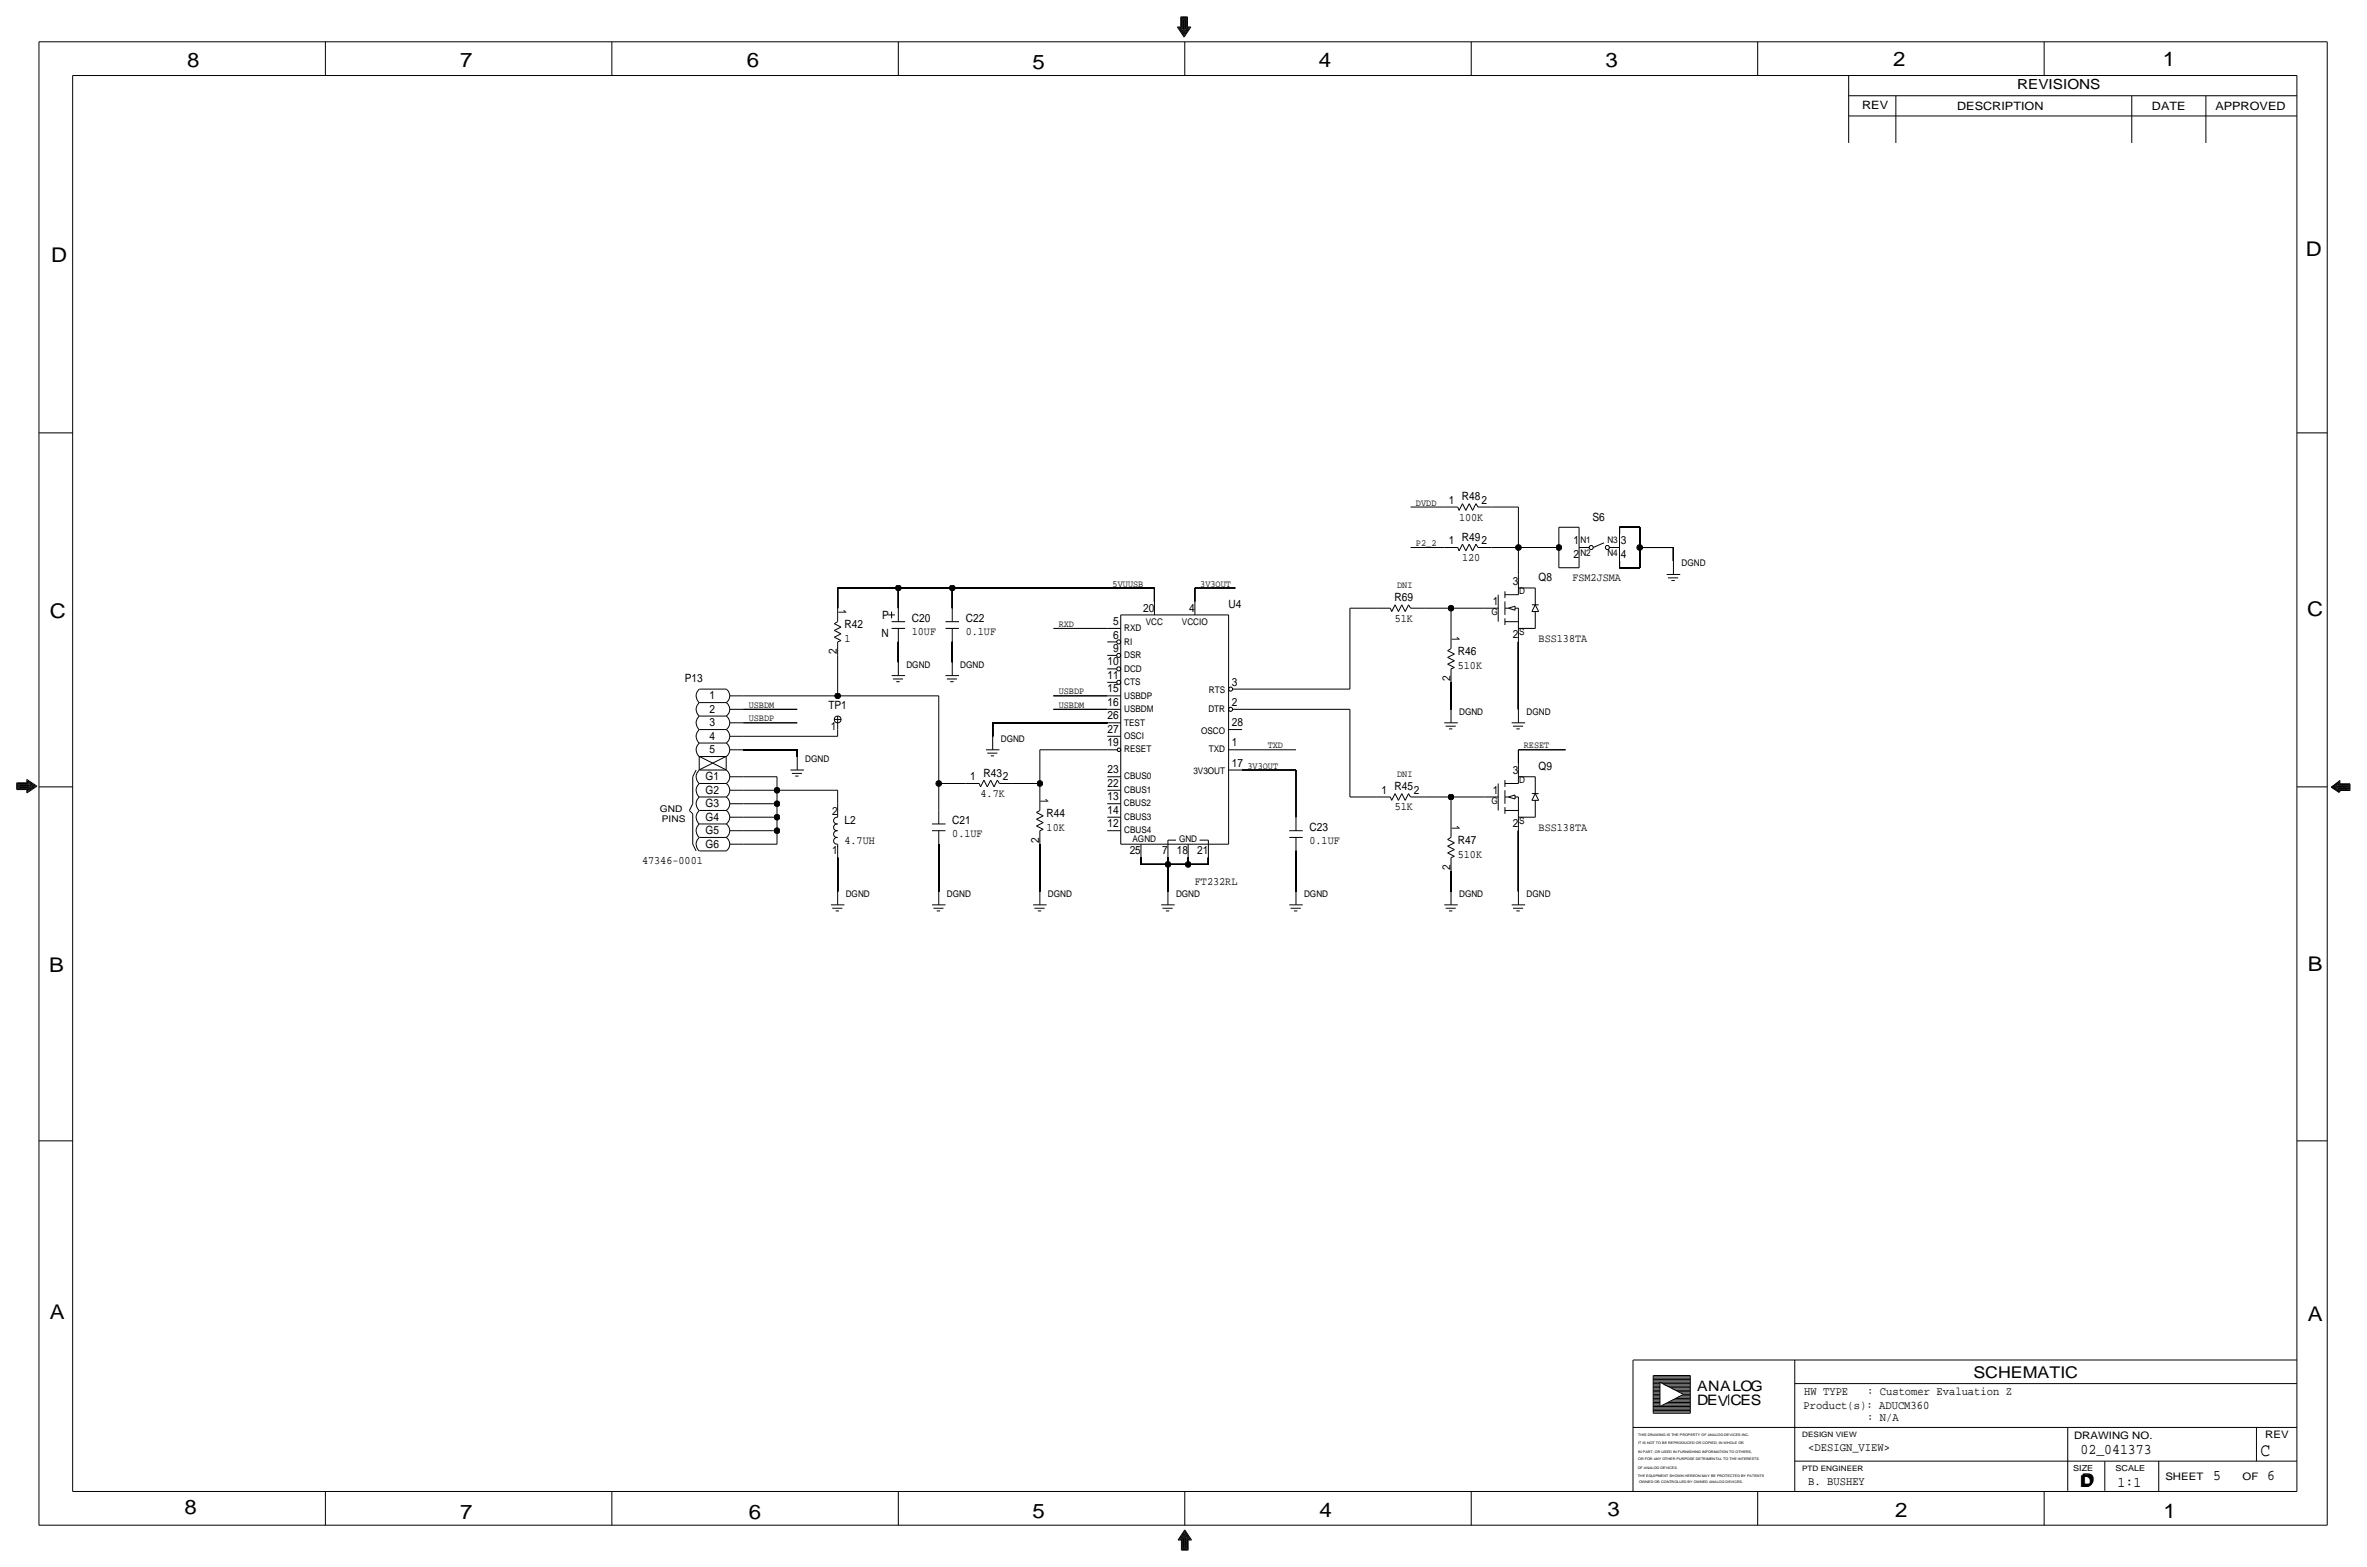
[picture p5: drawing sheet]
<svg xmlns="http://www.w3.org/2000/svg" width="892mm" height="590mm" viewBox="0 0 892 590" stroke-linecap="round" stroke-linejoin="round" font-family="sans-serif">
<defs><g id="words">
<g font-size="7.6">
<text x="70.6" y="25.4">8</text>
<text x="173.4" y="25.4">7</text>
<text x="281.4" y="25.1">6</text>
<text x="389.1" y="26.2">5</text>
<text x="497" y="25.4">4</text>
<text x="605" y="25.1">3</text>
<text x="713.4" y="24.9">2</text>
<text x="815" y="24.9">1</text>
<text x="19.3" y="98.8">D</text>
<text x="868.9" y="96.5">D</text>
<text x="18.8" y="232.7">C</text>
<text x="869.4" y="232.1">C</text>
<text x="869.6" y="365.8">B</text>
<text x="18.5" y="366">B</text>
<text x="18.8" y="496.8">A</text>
<text x="869.6" y="497.6">A</text>
<text x="69.6" y="570.5">8</text>
<text x="173.4" y="572.3">7</text>
<text x="282.2" y="572.3">6</text>
<text x="389.1" y="571.7">5</text>
<text x="497.3" y="571.5">4</text>
<text x="605.7" y="571.2">3</text>
<text x="714.2" y="571.5">2</text>
<text x="815.3" y="572">1</text>
</g>
<text font-size="7" x="851.9" y="548.4">C</text>
<g font-size="6.1">
<text x="743.7" y="518.9">SCHEMATIC</text>
<text x="783.8" y="560.3">D</text>
<text x="784.3" y="559.8">D</text>
</g>
<g font-size="5.6">
<text x="784" y="547.9">02_041373</text>
<text x="834.1" y="557.5">5</text>
<text x="854.4" y="557.5">6</text>
<text x="798" y="560.1">1:1</text>
</g>
<g font-size="5.4">
<text x="639.5" y="524.2">ANALOG</text>
<text x="639.5" y="529.3">DEV</text>
<text x="652.1" y="529.3">CES</text>
</g>
<text font-size="5.2" x="760.2" y="33.5">REVISIONS</text>
<g font-size="4.4">
<text x="679.9" y="525.5">HW TYPE</text>
<text x="703.6" y="525.5">: Customer Evaluation Z</text>
<text x="679.7" y="530.9">Product(s): ADUCM360</text>
<text x="703.6" y="535.2">: N/A</text>
<text x="681.4" y="546.6">&lt;DESIGN_VIEW&gt;</text>
<text x="681.4" y="559.3">B. BUSHEY</text>
</g>
<g font-size="4.3">
<text x="701.8" y="41.1">REV</text>
<text x="737.6" y="41.4">DESCRIPTION</text>
<text x="811" y="41.4">DATE</text>
<text x="834.8" y="41.4">APPROVED</text>
<text x="546" y="189.7">1</text>
<text x="550.9" y="188.5">R48</text>
<text x="558.2" y="189.7">2</text>
<text x="549.8" y="196.1">100K</text>
<text x="600.1" y="196.1">S6</text>
<text x="550.9" y="203.7">R49</text>
<text x="546" y="205">1</text>
<text x="558.2" y="205">2</text>
<text x="592.9" y="205">1</text>
<text x="610.8" y="205">3</text>
<text x="551" y="211.3">120</text>
<text x="592.9" y="210.1">2</text>
<text x="610.8" y="210.1">4</text>
<text x="570.1" y="220.5">3</text>
<text x="579.8" y="218.9">Q8</text>
<text x="592.5" y="219">FSM2JSMA</text>
<text x="525.5" y="226.6">R69</text>
<text x="315.9" y="229.5" transform="rotate(90 315.9 229.5)">1</text>
<text x="332.4" y="233.2">P</text>
<text x="430.8" y="230.4">20</text>
<text x="448.2" y="230.4">4</text>
<text x="463" y="229.1">U4</text>
<text x="562.5" y="228.1">1</text>
<text x="318.2" y="236.7">R42</text>
<text x="332.2" y="239.8">N</text>
<text x="343.6" y="239.3">10UF</text>
<text x="343.6" y="234.2">C20</text>
<text x="363.9" y="234.2">C22</text>
<text x="363.9" y="239.3">0.1UF</text>
<text x="419.5" y="235.5">5</text>
<text x="525.6" y="234.2">51K</text>
<text x="547.1" y="239.7" transform="rotate(90 547.1 239.7)">1</text>
<text x="318.2" y="241.8">1</text>
<text x="419.5" y="245.6">9</text>
<text x="419.5" y="240.5">6</text>
<text x="570.1" y="240.3">2</text>
<text x="579.8" y="241.8">BSS138TA</text>
<text x="315.4" y="246.5" transform="rotate(-90 315.4 246.5)">2</text>
<text x="417.3" y="250.7">10</text>
<text x="549.3" y="246.9">R46</text>
<text x="549.4" y="252">510K</text>
<text x="258.1" y="257">P13</text>
<text x="417.3" y="255.8">11</text>
<text x="546.6" y="256.6" transform="rotate(-90 546.6 256.6)">2</text>
<text x="267.4" y="263.4">1</text>
<text x="417.3" y="260.9">15</text>
<text x="464.3" y="258.3">3</text>
<text x="267.4" y="268.5">2</text>
<text x="312.2" y="267.2">TP1</text>
<text x="417.3" y="265.9">16</text>
<text x="464.3" y="265.9">2</text>
<text x="267.4" y="273.6">3</text>
<text x="313" y="274.8">1</text>
<text x="417.3" y="271">26</text>
<text x="464.3" y="273.5">28</text>
<text x="267.4" y="278.6">4</text>
<text x="417.3" y="276.1">27</text>
<text x="417.3" y="281.2">19</text>
<text x="464.3" y="281.2">1</text>
<text x="267.4" y="283.7">5</text>
<text x="265.9" y="293.9">G1</text>
<text x="365.6" y="293.9">1</text>
<text x="370.6" y="292.6">R43</text>
<text x="377.9" y="293.9">2</text>
<text x="417.3" y="291.3">23</text>
<text x="464.3" y="288.8">17</text>
<text x="570.1" y="291.6">3</text>
<text x="579.8" y="290.1">Q9</text>
<text x="265.9" y="299">G2</text>
<text x="417.3" y="296.4">22</text>
<text x="520.6" y="299">1</text>
<text x="525.5" y="297.7">R45</text>
<text x="532.8" y="299">2</text>
<text x="562.5" y="299.2">1</text>
<text x="265.9" y="304">G3</text>
<text x="369.5" y="300.2">4.7K</text>
<text x="392.1" y="300.6" transform="rotate(90 392.1 300.6)">1</text>
<text x="417.3" y="301.5">13</text>
<text x="525.6" y="305.3">51K</text>
<text x="265.9" y="309.1">G4</text>
<text x="313.5" y="306.8">2</text>
<text x="318.2" y="310.4">L2</text>
<text x="358.8" y="310.4">C21</text>
<text x="394.4" y="307.8">R44</text>
<text x="417.3" y="311.6">12</text>
<text x="417.3" y="306.6">14</text>
<text x="547.1" y="310.8" transform="rotate(90 547.1 310.8)">1</text>
<text x="570.1" y="311.4">2</text>
<text x="265.9" y="314.2">G5</text>
<text x="358.9" y="315.5">0.1UF</text>
<text x="391.6" y="317.6" transform="rotate(-90 391.6 317.6)">2</text>
<text x="394.4" y="312.9">10K</text>
<text x="493.5" y="312.9">C23</text>
<text x="579.8" y="312.9">BSS138TA</text>
<text x="265.9" y="319.3">G6</text>
<text x="313.5" y="321.6">1</text>
<text x="318.2" y="318">4.7UH</text>
<text x="425.7" y="321.8">25</text>
<text x="438" y="321.8">7</text>
<text x="443.5" y="321.8">18</text>
<text x="451.1" y="321.8">21</text>
<text x="493.5" y="318">0.1UF</text>
<text x="549.3" y="318">R47</text>
<text x="549.4" y="323.1">510K</text>
<text x="241.9" y="325.6">47346-0001</text>
<text x="546.6" y="327.8" transform="rotate(-90 546.6 327.8)">2</text>
<text x="450.3" y="333.3">FT232RL</text>
</g>
<g font-size="3.9">
<text x="781.6" y="542.1">DRAWING NO.</text>
<text x="853.6" y="541.8">REV</text>
<text x="816" y="557.4">SHEET</text>
<text x="845.1" y="557.5">OF</text>
</g>
<g font-size="3.6">
<text x="533.6" y="190.5">DVDD</text>
<text x="533.6" y="205.7">P2_2</text>
<text x="419.3" y="221">5VUUSB</text>
<text x="452.3" y="221">3V3OUT</text>
<text x="526.5" y="221.5">DNI</text>
<text x="399" y="236.2">RXD</text>
<text x="399" y="261.6">USBDP</text>
<text x="282.1" y="266.7">USBDM</text>
<text x="399" y="266.7">USBDM</text>
<text x="282.1" y="271.8">USBDP</text>
<text x="477.7" y="281.9">TXD</text>
<text x="574.2" y="281.9">RESET</text>
<text x="470.1" y="289.6">3V3OUT</text>
<text x="526.5" y="292.6">DNI</text>
</g>
<g font-size="3.5">
<text x="595.6" y="204.7">N1</text>
<text x="595.6" y="209.5">N2</text>
<text x="605.7" y="209.5">N4</text>
<text x="605.7" y="204.7">N3</text>
<text x="633.7" y="213.4">DGND</text>
<text x="572.5" y="223.8">D</text>
<text x="562.1" y="231.6">G</text>
<text x="423.6" y="237.7">RXD</text>
<text x="431.8" y="235.5">VCC</text>
<text x="445.4" y="235.5">VCCIO</text>
<text x="572.5" y="239.3">S</text>
<text x="423.6" y="242.8">RI</text>
<text x="341.6" y="251.5">DGND</text>
<text x="361.9" y="251.5">DGND</text>
<text x="423.6" y="247.9">DSR</text>
<text x="423.6" y="253">DCD</text>
<text x="423.6" y="263.1">USBDP</text>
<text x="423.6" y="258.1">CTS</text>
<text x="455.6" y="261.1">RTS</text>
<text x="423.6" y="268.2">USBDM</text>
<text x="455.4" y="268.2">DTR</text>
<text x="549.9" y="269.2">DGND</text>
<text x="575.3" y="269.2">DGND</text>
<text x="423.6" y="273.3">TEST</text>
<text x="377.1" y="279.4">DGND</text>
<text x="423.6" y="278.4">OSCI</text>
<text x="452.6" y="276.4">OSCO</text>
<text x="303.5" y="287">DGND</text>
<text x="423.6" y="283.5">RESET</text>
<text x="455.6" y="283.5">TXD</text>
<text x="423.6" y="293.6">CBUS0</text>
<text x="449.7" y="291.6">3V3OUT</text>
<text x="423.6" y="298.7">CBUS1</text>
<text x="572.5" y="294.9">D</text>
<text x="248.7" y="306">GND</text>
<text x="423.5" y="303.8">CBUS2</text>
<text x="562.1" y="302.8">G</text>
<text x="249.4" y="309.8">PINS</text>
<text x="423.6" y="308.9">CBUS3</text>
<text x="572.5" y="310.4">S</text>
<text x="423.6" y="313.9">CBUS4</text>
<text x="426.8" y="317.2">AGND</text>
<text x="444.3" y="317.2">GND</text>
<text x="318.7" y="337.8">DGND</text>
<text x="356.8" y="337.8">DGND</text>
<text x="394.9" y="337.8">DGND</text>
<text x="443.2" y="337.8">DGND</text>
<text x="491.4" y="337.8">DGND</text>
<text x="549.9" y="337.8">DGND</text>
<text x="575.3" y="337.8">DGND</text>
</g>
<g font-size="3.1">
<text x="781.3" y="554">SIZE</text>
<text x="797.3" y="554">SCALE</text>
</g>
<g font-size="2.8">
<text x="679.1" y="541.3">DESIGN VIEW</text>
<text x="679.1" y="554">PTD ENGINEER</text>
</g>
<g font-size="1.3">
<text x="617.3" y="541.1">THIS DRAWING IS THE PROPERTY OF ANALOG DEVICES INC.</text>
<text x="617.3" y="543.9">IT IS NOT TO BE REPRODUCED OR COPIED, IN WHOLE OR</text>
<text x="617.3" y="547.2">IN PART, OR USED IN FURNISHING INFORMATION TO OTHERS,</text>
<text x="617.3" y="550">OR FOR ANY OTHER PURPOSE DETRIMENTAL TO THE INTERESTS</text>
<text x="617.2" y="553.2">OF ANALOG DEVICES.</text>
<text x="617.2" y="556.3">THE EQUIPMENT SHOWN HEREON MAY BE PROTECTED BY PATENTS</text>
<text x="617.7" y="558.8">OWNED OR CONTROLLED BY OWNED ANALOG DEVICES.</text>
</g>
</g></defs>
<!-- layer: Nets -->
<g fill="none" stroke="#000" stroke-width=".38">
<path d="M531.6 191h12.7zM562.1 191h10.1zM572.2 191v15.2zM587.5 198.6h7.6zM587.5 198.6v7.6zM595.1 198.6v2.6zM610.3 198.6h7.6zM610.3 198.6v2.6zM617.9 198.6v7.6zM531.6 206.2h12.7zM562.1 206.2h10.1zM572.2 206.2v10.2z"/>
<path d="M572.2 206.2h15.3zM587.5 206.2v7.7zM587.5 213.9h7.6zM595.1 211.3v2.6zM610.3 211.3v2.6zM610.3 213.9h7.6zM617.9 206.2v7.7zM617.9 206.2h12.7zM630.6 206.2v5.1zM315.7 221.5v7.6zM315.7 221.5h22.8zM338.5 221.5v7.6z"/>
<path d="M338.5 221.5h20.4zM358.9 221.5v7.6zM358.9 221.5h76.2zM397 236.7h20.3zM435.1 221.5v5.1zM450.3 221.5v5.1zM450.3 221.5h15.2zM508.7 229.1v30.5zM508.7 229.1h10.2zM536.7 229.1h10.1zM546.8 229.1v10.2zM546.8 229.1h12.7z"/>
<path d="M315.7 246.9v15.2zM338.5 241.8v7.6zM358.9 241.8v7.6zM468.1 259.6h40.6zM546.8 257v10.2zM572.2 241.8v25.4zM280.1 267.2h20.3zM280.1 262.1h35.6zM280.1 277.4h35.6zM280.1 272.3h20.3zM315.7 262.1h38.1zM315.7 274.8v2.6z"/>
<path d="M353.8 262.1v33zM374.1 272.3v5.1zM374.1 272.3h43.2zM397 267.2h20.3zM397 262.1h20.3zM468.1 267.2h40.6zM508.7 267.2v33zM280.1 282.4h20.3zM280.1 292.6h12.7zM280.1 297.7h12.7zM292.8 292.6v5.1zM292.8 297.7h22.9z"/>
<path d="M292.8 297.7v5.1zM300.4 282.4v2.6zM315.7 297.7v5.1zM353.8 295.1v10.2zM353.8 295.1h10.1zM381.7 295.1h10.2zM391.9 295.1v5.1zM391.9 282.4h25.4zM391.9 282.4v12.7zM468.1 290.1h20.3zM468.1 282.4h20.3zM488.4 290.1v17.7z"/>
<path d="M572.2 282.4v5.1zM572.2 282.4h17.8zM280.1 318h12.7zM280.1 312.9h12.7zM280.1 302.8h12.7zM280.1 307.8h12.7zM292.8 312.9v5.1zM292.8 307.8v5.1zM292.8 302.8v5zM353.8 318v17.8zM391.9 318v17.8zM508.7 300.2h10.2z"/>
<path d="M536.7 300.2h10.1zM546.8 300.2v10.2zM546.8 300.2h12.7zM572.2 312.9v22.9zM315.7 323.1v12.7zM430 323.1v2.5zM430 325.6h10.1zM440.1 325.6h7.7zM440.1 325.6v10.2zM440.1 323.1v2.5zM447.8 323.1v2.5zM447.8 325.6h7.6z"/>
<path d="M455.4 323.1v2.5zM488.4 320.5v15.3zM546.8 328.2v7.6z"/>
</g>
<g fill="#000" stroke="#000" stroke-width=".38">
<circle cx="572.2" cy="206.2" r="1.07"/>
<circle cx="587.5" cy="206.2" r="1.07"/>
<circle cx="617.9" cy="206.2" r="1.07"/>
<circle cx="338.5" cy="221.5" r="1.07"/>
<circle cx="358.9" cy="221.5" r="1.07"/>
<circle cx="546.8" cy="229.1" r="1.07"/>
<circle cx="315.7" cy="262.1" r="1.07"/>
<circle cx="292.8" cy="297.7" r="1.07"/>
<circle cx="353.8" cy="295.1" r="1.07"/>
<circle cx="391.9" cy="295.1" r="1.07"/>
<circle cx="292.8" cy="302.8" r="1.07"/>
<circle cx="292.8" cy="312.9" r="1.07"/>
<circle cx="292.8" cy="307.8" r="1.07"/>
<circle cx="546.8" cy="300.2" r="1.07"/>
<circle cx="440.1" cy="325.6" r="1.07"/>
<circle cx="447.8" cy="325.6" r="1.07"/>
</g>
<!-- layer: Components -->
<g fill="none" stroke="#000" stroke-width=".38">
<path d="M544.3 191h5.1zM549.4 191l.5 1.3zM551.1 189.7l1.3 2.6zM551.1 189.7l-1.2 2.6zM553.7 189.7l-1.3 2.6zM553.7 189.7l1.2 2.6zM556.2 189.7l.8 1.3zM556.2 189.7l-1.3 2.6zM557 191h5.1zM544.3 206.2h5.1zM549.4 206.2l.5 1.3zM551.1 205l1.3 2.5z"/>
<path d="M551.1 205l-1.2 2.5zM553.7 205l-1.3 2.5zM553.7 205l1.2 2.5zM556.2 205l.8 1.2zM556.2 205l-1.3 2.5zM557 206.2h5.1zM572.2 216.4v5.1zM595.1 206.2h3.8zM595.1 201.2v5zM595.1 206.2v5.1zM600.4 206.2l4.1-1.7zM606.5 206.2h3.8z"/>
<path d="M610.3 206.2v5.1zM610.3 201.2v5zM628.1 216.4h5.1zM628.6 217.7h3.8zM629.9 218.7h1.2zM630.6 211.3v5.1zM314.4 234.9l1.3-.7zM314.4 237.5l2.5-1.3zM314.4 235l2.5 1.2zM314.4 237.5l2.5 1.3zM315.7 229.1v5.1zM334.7 231.6h2.6z"/>
<path d="M336 234.2h5.1zM336 236.7h5.1zM336 230.4v2.5zM338.5 236.7v5.1zM338.5 229.1v5.1zM356.3 234.2h5.1zM356.3 236.7h5.1zM358.9 236.7v5.1zM358.9 229.1v5.1zM417.3 236.7h5.1zM422.4 231.6v86.4zM422.4 231.6h40.6z"/>
<path d="M435.1 226.6v5zM450.3 226.6v5zM463 231.6v86.4zM518.9 229.1h5.1zM524 229.1l.5 1.3zM525.7 227.8l1.3 2.6zM525.7 227.8l-1.2 2.6zM528.3 227.8l-1.3 2.6zM528.3 227.8l1.2 2.6zM530.8 227.8l.8 1.3zM530.8 227.8l-1.3 2.6zM531.6 229.1h5.1z"/>
<path d="M546.8 239.3v5zM559.5 229.1h5.1zM564.6 224v10.2zM567.1 229.1h1.3zM567.1 232.9v2.6zM567.1 222.8v2.5zM567.1 226.6v5zM567.1 234.2h5.1zM567.1 224h5.1zM568.4 229.1l2.5-.8zM568.4 229.1l2.5 .8zM570.9 229.1h1.3z"/>
<path d="M570.9 228.3v1.6zM572.2 236.7h6.4zM572.2 221.5h6.4zM572.2 236.7v5.1zM572.2 221.5v2.5zM572.2 229.1v7.6zM577.3 227.8h2.5zM577.3 230.4h2.5zM578.6 227.8l1.2 2.6zM578.6 230.4v6.3zM578.6 221.5v6.3zM578.6 227.8l-1.3 2.6z"/>
<path d="M263.6 259.6a3.3 3.3 0 0 0 0 5.1M263.6 259.6h10.2zM273.7 259.6a3.1 3.1 0 0 1 0 5.1M314.4 240l2.5-1.2zM314.4 240l2.5 1.3zM315.7 241.8v5.1zM315.7 241.8l1.2-.5zM336 254.5h5.1zM336.5 255.8h3.8zM337.8 256.8h1.2zM338.5 249.4v5.1zM356.3 254.5h5.1z"/>
<path d="M356.8 255.8h3.8zM358.1 256.8h1.3zM358.9 249.4v5.1zM417.3 241.8h3.5zM417.3 246.9h3.5zM417.3 252h3.5zM417.3 257h3.5zM464.5 259.6h3.6zM545.5 245.1l2.6 1.3zM545.5 247.7l2.6 1.2zM545.5 250.2l2.6 1.3zM545.5 245.1l1.3-.8z"/>
<path d="M545.5 247.6l2.6-1.2zM545.5 250.2l2.6-1.3zM546.8 252v5zM546.8 252l1.3-.5zM263.6 264.7a3.3 3.3 0 0 0 0 5.1M263.6 269.7a3.3 3.3 0 0 0 0 5.2M263.6 274.8a3.3 3.3 0 0 0 0 5.2M263.6 279.9a3.3 3.3 0 0 0 0 5.1M263.6 269.7h10.2zM263.6 274.8h10.2zM263.6 264.7h10.2zM263.6 279.9h10.2z"/>
<path d="M273.7 269.8a3.1 3.1 0 0 1 0 5M273.7 274.9a3.1 3.1 0 0 1 0 5M273.7 264.7a3.1 3.1 0 0 1 0 5M273.7 280a3.1 3.1 0 0 1 0 5M275 277.4h5.1zM275 272.3h5.1zM275 267.2h5.1zM275 262.1h5.1zM314.4 271h2.5zM315.7 272.3v2.5zM315.7 269.7v2.6zM374.1 277.4v5z"/>
<path d="M417.3 277.4h5.1zM417.3 262.1h5.1zM417.3 267.2h5.1zM417.3 272.3h5.1zM463 274.8h5.1zM464.5 267.2h3.6zM544.3 272.3h5.1zM544.8 273.6h3.8zM546 274.6h1.3zM546.8 267.2v5.1zM569.7 272.3h5.1zM570.2 273.6h3.8z"/>
<path d="M571.4 274.6h1.3zM572.2 267.2v5.1zM261.1 292.6v10.2zM262.3 290.1l-1.2 2.5zM263.5 284.9l10.2 5.1zM263.5 284.9v5.1zM263.5 290l10.2-5.1zM263.6 290.1a3.3 3.3 0 0 0 0 5.1 3.3 3.3 0 0 0 0 5.1 3.3 3.3 0 0 0 0 5.1 3.3 3.3 0 0 0 0 5 3.3 3.3 0 0 0 0 5.1M263.6 285h10.2zM263.6 290.1h10.2zM263.6 295.1h10.2zM273.7 284.9v5.1z"/>
<path d="M273.7 290.1a3.1 3.1 0 0 1 0 5 3.1 3.1 0 0 1 0 5.1 3.1 3.1 0 0 1 0 5.1 3.1 3.1 0 0 1 0 5.1 3.1 3.1 0 0 1 0 5.1M275 297.7h5.1zM275 292.6h5.1zM275 282.4h5.1zM297.9 290.1h5.1zM298.4 291.3h3.8zM299.7 292.4h1.2zM300.4 285v5.1zM363.9 295.1h5.1zM369 295.1l.5 1.3zM370.8 293.9l1.3 2.5zM370.8 293.9l-1.3 2.5z"/>
<path d="M371.6 282.4h5zM372.1 283.7h3.8zM373.3 284.7h1.3zM373.3 293.9l1.3 2.5zM373.3 293.9l-1.2 2.5zM375.9 293.9l-1.3 2.5zM375.9 293.9l.7 1.2zM376.6 295.1h5.1zM417.3 297.7h5.1zM417.3 292.6h5.1zM417.3 282.4h3.7zM463 290.1h5.1z"/>
<path d="M463 282.4h5.1zM525.7 299l1.3 2.5zM525.7 299l-1.2 2.5zM528.3 299l-1.3 2.5zM528.3 299l1.2 2.5zM530.8 299l.8 1.2zM530.8 299l-1.3 2.5zM564.6 295.1v10.2zM567.1 293.9v2.5zM567.1 297.7v5.1zM567.1 295.1h5.1zM570.9 299.5v1.5z"/>
<path d="M572.2 292.6h6.4zM572.2 287.5v5.1zM572.2 292.6v2.5zM577.3 299h2.5zM578.6 299l1.2 2.5zM578.6 292.6v6.4zM578.6 299l-1.3 2.5zM259.8 305.3l1.3 1.3zM261.1 318l1.2 2.5zM261.1 306.6v11.4zM261.1 302.8l-1.3 2.5zM263.6 315.5a3.3 3.3 0 0 0 0 5.1"/>
<path d="M263.6 300.2h10.2zM263.6 305.3h10.2zM263.6 310.4h10.2zM263.6 315.5h10.2zM273.7 315.5a3.1 3.1 0 0 1 0 5M275 318h5.1zM275 312.9h5.1zM275 307.8h5.1zM275 302.8h5.1zM315.6 307.9a1.26 1.26 0 0 0-1.5 1.2 1.26 1.26 0 0 0 1.5 1.3 1.28 1.28 0 0 0-1.5 1.3 1.28 1.28 0 0 0 1.5 1.2 1.28 1.28 0 0 0-1.5 1.3 1.28 1.28 0 0 0 1.5 1.3M315.6 315.5a1.26 1.26 0 0 0-1.5 1.3 1.26 1.26 0 0 0 1.5 1.2M315.7 302.8v5z"/>
<path d="M315.7 318v5.1zM315.7 318.8v.2zM351.2 310.4h5.1zM351.2 312.9h5.1zM353.8 312.9v5.1zM353.8 305.3v5.1zM390.6 306.1l1.3-.8zM390.6 308.6l2.5-1.3zM390.6 311.1l2.5-1.2zM390.6 306.1l2.5 1.2zM390.6 308.6l2.5 1.3zM390.6 311.2l2.5 1.2z"/>
<path d="M391.9 312.9v5.1zM391.9 300.2v5.1zM391.9 312.9l1.2-.5zM417.3 312.9h5.1zM417.3 307.8h5.1zM417.3 302.8h5.1zM422.4 318h40.6zM430 318v5.1zM440.1 318v5.1zM440.1 316.5v1.5zM440.1 316.5h3.1zM447.8 318v5.1z"/>
<path d="M452.1 316.5h3.3zM455.4 318v5.1zM455.4 316.5v1.5zM485.9 312.9h5zM485.9 315.5h5zM488.4 315.5v5zM488.4 307.8v5.1zM518.9 300.2h5.1zM524 300.2l.5 1.3zM531.6 300.2h5.1zM545.5 316.2l2.6 1.3zM545.5 318.8l2.6 1.2z"/>
<path d="M545.5 316.2l1.3-.7zM545.5 318.8l2.6-1.3zM546.8 310.4v5.1zM559.5 300.2h5.1zM567.1 300.2h1.3zM567.1 304v2.6zM567.1 305.3h5.1zM568.4 300.2l2.5-.7zM568.4 300.2l2.5 .8zM570.9 300.2h1.3zM572.2 307.8h6.4zM572.2 307.8v5.1z"/>
<path d="M572.2 300.2v7.6zM577.3 301.5h2.5zM578.6 301.5v6.3zM263.6 320.5h10.2zM315.7 335.8v5.1zM353.8 335.8v5.1zM391.9 335.8v5.1zM440.1 335.8v5.1zM488.4 335.8v5.1zM545.5 321.3l2.6 1.3zM545.5 321.3l2.6-1.3zM546.8 323.1v5.1z"/>
<path d="M546.8 323.1l1.3-.5zM546.8 335.8v5.1zM572.2 335.8v5.1zM313.1 340.9h5.1zM313.6 342.1h3.8zM314.9 343.2h1.3zM351.2 340.9h5.1zM351.7 342.1h3.8zM353 343.2h1.3zM389.3 340.9h5.1zM389.8 342.1h3.8zM391.1 343.2h1.3z"/>
<path d="M437.6 340.9h5.1zM438.1 342.1h3.8zM439.4 343.2h1.2zM485.9 340.9h5zM486.4 342.1h3.8zM487.6 343.2h1.3zM544.3 340.9h5.1zM544.8 342.1h3.8zM546 343.2h1.3zM569.7 340.9h5.1zM570.2 342.1h3.8zM571.4 343.2h1.3z"/>
<circle cx="599.6" cy="206.3" r=".77"/>
<circle cx="605.7" cy="206.3" r=".77"/>
<circle cx="421.6" cy="241.8" r=".77"/>
<circle cx="421.6" cy="246.9" r=".77"/>
<circle cx="421.6" cy="252" r=".77"/>
<circle cx="421.6" cy="257.1" r=".77"/>
<circle cx="463.8" cy="259.6" r=".77"/>
<circle cx="315.7" cy="271" r="1.28"/>
<circle cx="463.8" cy="267.2" r=".77"/>
<circle cx="421.7" cy="282.5" r=".67"/>
</g>
<!-- layer: Page Border and Title Block -->
<g fill="none" stroke="#000" stroke-width=".38">
<path d="M14.7 15.7v558.8zM14.7 15.7h862.3zM122.6 15.7v12.7zM230.6 15.7v12.7zM338.5 15.7v12.7zM443.7 10.2h1.3zM443.7 10.2l2.5 3.8zM444.2 10.4h1zM444.2 10.4l2 3.1zM444.7 10.7l1.5 2.3zM444.7 10.7h.8zM445 6.4h2.5z"/>
<path d="M445 6.4v3.8zM445.2 6.6v3.8zM445.2 6.6h2zM445.2 10.9h.5zM445.2 10.9l1 1.5zM445.5 6.9v3.8zM445.5 6.9h1.5zM445.7 11.2l.5 .7zM445.7 11.2h.3zM445.7 7.1v3.8zM445.7 7.1h1zM446 7.4v3.8z"/>
<path d="M446 7.4h.5zM446.2 7.6v4.1zM446.5 11.2h.2zM446.5 7.4v3.8zM446.5 15.7v12.7zM446.7 10.9h.5zM446.7 11.2l-.5 .7zM446.7 7.1v3.8zM447 10.7h.8zM447 6.9v3.8zM447.2 10.4h1.1zM447.2 6.6v3.8z"/>
<path d="M447.2 10.9l-1 1.5zM447.5 10.2h1.3zM447.5 6.4v3.8zM447.8 10.7l-1.6 2.3zM448.3 10.4l-2.1 3.1zM448.8 10.2l-2.6 3.8zM554.4 15.7v12.7zM662.4 15.7v12.7zM770.3 15.7v12.7zM877 15.7v558.8zM27.4 28.4h838.2zM27.4 28.4v533.4z"/>
<path d="M696.7 36.1h168.9zM696.7 28.4v25.4zM714.5 36.1v17.7zM803.4 36.1v17.7zM831.3 36.1v17.7zM865.6 28.4v533.4zM696.7 43.7h168.9zM14.7 163.1h12.7zM865.6 163.1h11.4zM6.3 294.9h3.8zM6.3 294.9v2.5zM6.3 297.4h3.8z"/>
<path d="M6.6 297.2h3.8zM6.6 295.1v2.1zM6.6 295.1h3.8zM6.8 295.4v1.5zM6.8 295.4h3.8zM6.8 296.9h3.8zM7.1 296.7h3.8zM7.1 295.7v1zM7.1 295.7h3.8zM7.3 296.4h3.8zM7.3 295.9v.5zM7.3 295.9h3.8z"/>
<path d="M7.6 296.2h4zM10.1 297.4v1.3zM10.1 298.7l3.8-2.5zM10.1 293.6v1.3zM10.1 293.6l3.8 2.6zM10.4 298.2l3-2zM10.4 297.2v1zM10.4 294.1v1zM10.4 294.1l3 2.1zM10.6 297.7l2.3-1.5zM10.6 296.9v.8zM10.6 294.6v.8z"/>
<path d="M10.6 294.6l2.3 1.6zM10.9 295.1v.6zM10.9 295.1l1.5 1.1zM10.9 296.7v.5zM10.9 297.2l1.5-1zM11.1 296.7l.8-.5zM11.1 295.7v.2zM11.1 295.7l.8 .5zM11.1 296.4v.3zM14.7 296.4h12.7zM865.6 296.4h11.4zM878.5 296.5l3-2z"/>
<path d="M878.5 296.5l3 2.1zM878.7 296.5l3.1-2.5zM878.7 296.5l3.1 1.8zM879 296.5l2.3 1.5zM879 296.5l2.3-1.5zM879.5 296.5l1.5-1zM879.5 296.5l1.5 1zM880 296.5l.8-.5zM880 296.5l.8 .5zM880.3 296.5h4zM880.8 296.8h3.8zM880.8 296.3h3.8z"/>
<path d="M880.8 296v.3zM880.8 296.8v.2zM881 297h3.8zM881 296h3.8zM881 295.5v.5zM881 297v.5zM881.3 295.8h3.8zM881.3 295v.8zM881.3 297.3v.7zM881.3 297.3h3.8zM881.5 295.5h3.8zM881.5 294.5v1z"/>
<path d="M881.5 297.5v1.1zM881.5 297.5h3.8zM881.8 297.8h3.8zM881.8 297.8v.5zM881.8 294v1.2zM881.8 295.2h3.8zM884.6 296.3v.5zM884.8 296v1zM885.1 295.8v1.5zM885.3 295.5v2zM885.6 295.2v2.6zM14.7 429.8h12.7z"/>
<path d="M865.6 429.8h11.4zM615.4 512.3v49.5zM615.4 512.3h250.2zM623 518.2h14zM623 518.7h14zM623 519.7h14zM623 519.2h14zM623 518.2v14.2zM637 518.2v14.2zM676.4 512.3v49.5zM615.4 537.7h250.2zM623 528.3h2.6z"/>
<path d="M623 529.3h2.6zM623 529.8h14zM623 520.7h14zM623 532.4h14zM623 531.9h14zM623 531.4h14zM623 530.4h14zM623 530.9h14zM623 526.3h2.6zM623 525.3h2.6zM623 527.3h2.6zM623 525.8h2.6z"/>
<path d="M623 527.8h2.6zM623 528.8h2.6zM623 526.8h2.6zM623 523.2h2.6zM623 524.8h2.6zM623 523.7h2.6zM623 522.7h2.6zM623 524.3h2.6zM623 521.7h2.6zM623 521.2h2.6zM623 522.2h2.6zM623 520.2h14z"/>
<path d="M625.6 529.8l8.8-4.5zM625.6 520.7v9.1zM625.6 520.7l8.8 4.6zM626.6 529.3h10.4zM626.6 521.2h10.4zM627.3 521.7h9.7zM627.6 528.8h9.4zM628.3 522.2h8.7zM628.6 528.3h8.4zM629.6 527.8h7.4zM629.6 522.7h7.4zM630.4 527.3h6.6z"/>
<path d="M630.4 523.2h6.6zM631.4 523.7h5.6zM631.4 526.8h5.6zM632.4 526.3h4.6zM632.4 524.3h4.6zM633.4 525.8h3.6zM633.4 524.8h3.6zM634.4 525.3h2.6zM651.5 525.3v4zM676.4 521.2h189.2zM779.2 537.7v23.9zM850.3 537.7v12.7z"/>
<path d="M676.4 550.4h189.2zM793.2 550.4v11.2zM813.5 550.4v11.4zM14.7 574.5h862.3zM27.4 561.8h838.2zM122.6 561.8v12.7zM230.6 561.8v12.7zM338.5 561.8v12.7zM444.4 579.9h1.1zM445 579.6h.7zM445.5 579.9v3.8zM445.5 579.4h.5z"/>
<path d="M445.7 579.6v3.8zM446 579.1h.2zM446 579.4v3.8zM446.2 579.1v3.8zM446.5 576.8l-2.1 3.1zM446.5 577.9l-1 1.5zM446.5 561.8v12.7zM446.5 576.3l-2.6 3.8zM446.5 576.8l2 3.1zM446.5 577.3l1.5 2.3zM446.5 578.6v4.1zM446.5 578.4l.5 .7z"/>
<path d="M446.5 577.9l1 1.5zM446.5 577.3l-1.5 2.3zM446.5 578.4l-.5 .7zM446.5 576.3l2.5 3.8zM446.7 579.1h.3zM446.7 579.1v3.8zM447 579.4h.5zM447 579.4v3.8zM447.2 579.6v3.8zM447.2 579.6h.8zM447.5 579.9v3.8zM447.5 579.9h1z"/>
<path d="M554.4 561.8v12.7zM662.4 561.8v12.7zM770.3 561.8v12.7zM443.9 580.1h1.3zM445.2 583.9h2.6zM445.2 580.1v3.8zM445.5 583.7h2zM445.7 583.4h1.5zM446 583.2h1zM446.2 582.9h.5zM447.8 580.1v3.8zM447.8 580.1h1.2z"/>
</g>
<use href="#words"/>
</svg>
